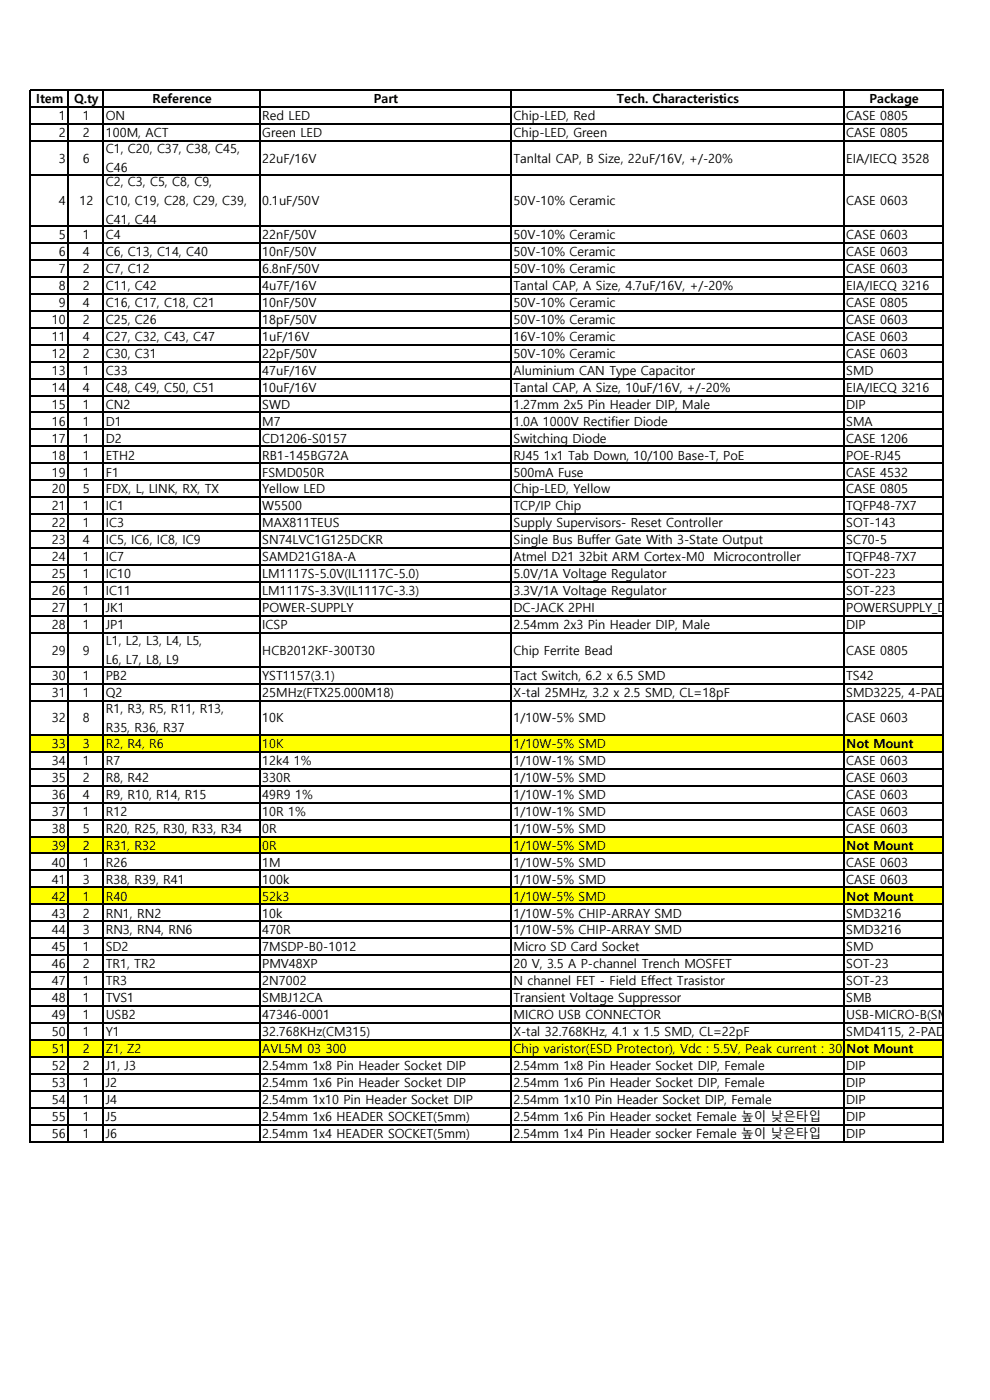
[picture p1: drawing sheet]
<svg xmlns="http://www.w3.org/2000/svg" width="210mm" height="297mm" viewBox="0 0 210 297" stroke-linecap="round" stroke-linejoin="round" font-family="sans-serif">
<defs><g id="words">
<g font-size="2.7">
<text x="7.7" y="21.9">Item</text>
<text x="15.7" y="21.9">Q.ty</text>
<text x="32.3" y="21.9">Reference</text>
<text x="79.3" y="21.9">Part</text>
<text x="130.9" y="21.9">Tech. Characteristics</text>
<text x="184.4" y="21.9">Package</text>
<text x="12.5" y="25.5">1</text>
<text x="12.5" y="29.1">2</text>
<text x="17.6" y="25.5">1</text>
<text x="17.6" y="29.1">2</text>
<text x="22.4" y="25.5">ON</text>
<text x="22.4" y="29.1">100M, ACT</text>
<text x="55.6" y="25.5">Red LED</text>
<text x="55.6" y="29.1">Green LED</text>
<text x="108.9" y="25.5">Chip-LED, Red</text>
<text x="108.9" y="29.1">Chip-LED, Green</text>
<text x="179.5" y="25.5">CASE 0805</text>
<text x="179.5" y="29.1">CASE 0805</text>
<text x="12.5" y="34.5">3</text>
<text x="17.6" y="34.5">6</text>
<text x="22.4" y="32.5">C1, C20, C37, C38, C45,</text>
<text x="55.6" y="34.5">22uF/16V</text>
<text x="108.9" y="34.5">Tanltal CAP, B Size, 22uF/16V, +/-20%</text>
<text x="179.5" y="34.5">EIA/IECQ 3528</text>
<text x="22.4" y="36.6">C46</text>
<text x="22.4" y="39.4">C2, C3, C5, C8, C9,</text>
<text x="12.5" y="43.5">4</text>
<text x="16.9" y="43.5">12</text>
<text x="22.4" y="43.5">C10, C19, C28, C29, C39,</text>
<text x="22.4" y="47.6">C41, C44</text>
<text x="55.6" y="43.5">0.1uF/50V</text>
<text x="108.9" y="43.5">50V-10% Ceramic</text>
<text x="179.5" y="43.5">CASE 0603</text>
<text x="12.5" y="50.7">5</text>
<text x="17.6" y="50.7">1</text>
<text x="22.4" y="50.7">C4</text>
<text x="55.6" y="50.7">22nF/50V</text>
<text x="108.9" y="50.7">50V-10% Ceramic</text>
<text x="179.5" y="50.7">CASE 0603</text>
<text x="12.5" y="54.3">6</text>
<text x="12.5" y="57.9">7</text>
<text x="17.6" y="54.3">4</text>
<text x="17.6" y="57.9">2</text>
<text x="22.4" y="54.3">C6, C13, C14, C40</text>
<text x="22.4" y="57.9">C7, C12</text>
<text x="55.6" y="54.3">10nF/50V</text>
<text x="55.6" y="57.9">6.8nF/50V</text>
<text x="108.9" y="54.3">50V-10% Ceramic</text>
<text x="108.9" y="57.9">50V-10% Ceramic</text>
<text x="179.5" y="54.3">CASE 0603</text>
<text x="179.5" y="57.9">CASE 0603</text>
<text x="12.5" y="61.5">8</text>
<text x="12.5" y="65.1">9</text>
<text x="17.6" y="61.5">2</text>
<text x="17.6" y="65.1">4</text>
<text x="22.4" y="61.5">C11, C42</text>
<text x="22.4" y="65.1">C16, C17, C18, C21</text>
<text x="55.6" y="61.5">4u7F/16V</text>
<text x="55.6" y="65.1">10nF/50V</text>
<text x="108.9" y="61.5">Tantal CAP, A Size, 4.7uF/16V, +/-20%</text>
<text x="108.9" y="65.1">50V-10% Ceramic</text>
<text x="179.5" y="61.5">EIA/IECQ 3216</text>
<text x="179.5" y="65.1">CASE 0805</text>
<text x="11" y="68.7">10</text>
<text x="17.6" y="68.7">2</text>
<text x="22.4" y="68.7">C25, C26</text>
<text x="55.6" y="68.7">18pF/50V</text>
<text x="108.9" y="68.7">50V-10% Ceramic</text>
<text x="179.5" y="68.7">CASE 0603</text>
<text x="11" y="72.3">11</text>
<text x="11" y="75.9">12</text>
<text x="17.6" y="72.3">4</text>
<text x="17.6" y="75.9">2</text>
<text x="22.4" y="72.3">C27, C32, C43, C47</text>
<text x="22.4" y="75.9">C30, C31</text>
<text x="55.6" y="72.3">1uF/16V</text>
<text x="55.6" y="75.9">22pF/50V</text>
<text x="108.9" y="72.3">16V-10% Ceramic</text>
<text x="108.9" y="75.9">50V-10% Ceramic</text>
<text x="179.5" y="72.3">CASE 0603</text>
<text x="179.5" y="75.9">CASE 0603</text>
<text x="11" y="79.5">13</text>
<text x="11" y="83.1">14</text>
<text x="17.6" y="79.5">1</text>
<text x="17.6" y="83.1">4</text>
<text x="22.4" y="79.5">C33</text>
<text x="22.4" y="83.1">C48, C49, C50, C51</text>
<text x="55.6" y="79.5">47uF/16V</text>
<text x="55.6" y="83.1">10uF/16V</text>
<text x="108.9" y="79.5">Aluminium CAN Type Capacitor</text>
<text x="108.9" y="83.1">Tantal CAP, A Size, 10uF/16V, +/-20%</text>
<text x="179.5" y="79.5">SMD</text>
<text x="179.5" y="83.1">EIA/IECQ 3216</text>
<text x="11" y="86.7">15</text>
<text x="17.6" y="86.7">1</text>
<text x="22.4" y="86.7">CN2</text>
<text x="55.6" y="86.7">SWD</text>
<text x="108.9" y="86.7">1.27mm 2x5 Pin Header DIP, Male</text>
<text x="179.5" y="86.7">DIP</text>
<text x="11" y="90.3">16</text>
<text x="11" y="93.9">17</text>
<text x="17.6" y="90.3">1</text>
<text x="17.6" y="93.9">1</text>
<text x="22.4" y="90.3">D1</text>
<text x="22.4" y="93.9">D2</text>
<text x="55.6" y="90.3">M7</text>
<text x="55.6" y="93.9">CD1206-S0157</text>
<text x="108.9" y="90.3">1.0A 1000V Rectifier Diode</text>
<text x="108.9" y="93.9">Switching Diode</text>
<text x="179.5" y="90.3">SMA</text>
<text x="179.5" y="93.9">CASE 1206</text>
<text x="11" y="97.5">18</text>
<text x="11" y="101.1">19</text>
<text x="17.6" y="97.5">1</text>
<text x="17.6" y="101.1">1</text>
<text x="22.4" y="97.5">ETH2</text>
<text x="22.4" y="101.1">F1</text>
<text x="55.6" y="97.5">RB1-145BG72A</text>
<text x="55.6" y="101.1">FSMD050R</text>
<text x="108.9" y="97.5">RJ45 1x1 Tab Down, 10/100 Base-T, PoE</text>
<text x="108.9" y="101.1">500mA Fuse</text>
<text x="179.5" y="97.5">POE-RJ45</text>
<text x="179.5" y="101.1">CASE 4532</text>
<text x="11" y="104.7">20</text>
<text x="17.6" y="104.7">5</text>
<text x="22.4" y="104.7">FDX, L, LINK, RX, TX</text>
<text x="55.6" y="104.7">Yellow LED</text>
<text x="108.9" y="104.7">Chip-LED, Yellow</text>
<text x="179.5" y="104.7">CASE 0805</text>
<text x="11" y="108.3">21</text>
<text x="11" y="111.9">22</text>
<text x="17.6" y="108.3">1</text>
<text x="17.6" y="111.9">1</text>
<text x="22.4" y="108.3">IC1</text>
<text x="22.4" y="111.9">IC3</text>
<text x="55.6" y="108.3">W5500</text>
<text x="55.6" y="111.9">MAX811TEUS</text>
<text x="108.9" y="108.3">TCP/IP Chip</text>
<text x="108.9" y="111.9">Supply Supervisors- Reset Controller</text>
<text x="179.5" y="108.3">TQFP48-7X7</text>
<text x="179.5" y="111.9">SOT-143</text>
<text x="11" y="115.5">23</text>
<text x="11" y="119.1">24</text>
<text x="17.6" y="115.5">4</text>
<text x="17.6" y="119.1">1</text>
<text x="22.4" y="115.5">IC5, IC6, IC8, IC9</text>
<text x="22.4" y="119.1">IC7</text>
<text x="55.6" y="115.5">SN74LVC1G125DCKR</text>
<text x="55.6" y="119.1">SAMD21G18A-A</text>
<text x="108.9" y="115.5">Single Bus Buffer Gate With 3-State Output</text>
<text x="108.9" y="119.1">Atmel D21 32bit ARM Cortex-M0</text>
<text x="151.3" y="119.1">Microcontroller</text>
<text x="179.5" y="115.5">SC70-5</text>
<text x="179.5" y="119.1">TQFP48-7X7</text>
<text x="11" y="122.7">25</text>
<text x="17.6" y="122.7">1</text>
<text x="22.4" y="122.7">IC10</text>
<text x="55.6" y="122.7">LM1117S-5.0V(IL1117C-5.0)</text>
<text x="108.9" y="122.7">5.0V/1A Voltage Regulator</text>
<text x="179.5" y="122.7">SOT-223</text>
<text x="11" y="126.3">26</text>
<text x="11" y="129.9">27</text>
<text x="17.6" y="126.3">1</text>
<text x="17.6" y="129.9">1</text>
<text x="22.4" y="126.3">IC11</text>
<text x="22.4" y="129.9">JK1</text>
<text x="55.6" y="126.3">LM1117S-3.3V(IL1117C-3.3)</text>
<text x="55.6" y="129.9">POWER-SUPPLY</text>
<text x="108.9" y="126.3">3.3V/1A Voltage Regulator</text>
<text x="108.9" y="129.9">DC-JACK 2PHI</text>
<text x="179.5" y="126.3">SOT-223</text>
<text x="179.5" y="129.9">POWERSUPPLY_DC-21MM</text>
<text x="11" y="133.5">28</text>
<text x="17.6" y="133.5">1</text>
<text x="22.4" y="133.5">JP1</text>
<text x="22.4" y="136.8">L1, L2, L3, L4, L5,</text>
<text x="55.6" y="133.5">ICSP</text>
<text x="108.9" y="133.5">2.54mm 2x3 Pin Header DIP, Male</text>
<text x="179.5" y="133.5">DIP</text>
<text x="11" y="138.9">29</text>
<text x="17.6" y="138.9">9</text>
<text x="22.4" y="140.9">L6, L7, L8, L9</text>
<text x="55.6" y="138.9">HCB2012KF-300T30</text>
<text x="108.9" y="138.9">Chip Ferrite Bead</text>
<text x="179.5" y="138.9">CASE 0805</text>
<text x="11" y="144.3">30</text>
<text x="11" y="147.9">31</text>
<text x="17.6" y="144.3">1</text>
<text x="17.6" y="147.9">1</text>
<text x="22.4" y="144.3">PB2</text>
<text x="22.4" y="147.9">Q2</text>
<text x="55.6" y="144.3">YST1157(3.1)</text>
<text x="55.6" y="147.9">25MHz(FTX25.000M18)</text>
<text x="108.9" y="144.3">Tact Switch, 6.2 x 6.5 SMD</text>
<text x="108.9" y="147.9">X-tal 25MHz, 3.2 x 2.5 SMD, CL=18pF</text>
<text x="179.5" y="144.3">TS42</text>
<text x="179.5" y="147.9">SMD3225, 4-PAD</text>
<text x="11" y="153.2">32</text>
<text x="17.6" y="153.2">8</text>
<text x="22.4" y="151.2">R1, R3, R5, R11, R13,</text>
<text x="22.4" y="155.3">R35, R36, R37</text>
<text x="55.6" y="153.2">10K</text>
<text x="108.9" y="153.2">1/10W-5% SMD</text>
<text x="179.5" y="153.2">CASE 0603</text>
<text x="11" y="158.7">33</text>
<text x="17.6" y="158.7">3</text>
<text x="22.4" y="158.7">R2, R4, R6</text>
<text x="55.6" y="158.7">10K</text>
<text x="108.9" y="158.7">1/10W-5% SMD</text>
<text x="179.5" y="158.7">Not Mount</text>
<text x="11" y="162.3">34</text>
<text x="11" y="165.9">35</text>
<text x="17.6" y="162.3">1</text>
<text x="17.6" y="165.9">2</text>
<text x="22.4" y="162.3">R7</text>
<text x="22.4" y="165.9">R8, R42</text>
<text x="55.6" y="162.3">12k4 1%</text>
<text x="55.6" y="165.9">330R</text>
<text x="108.9" y="162.3">1/10W-1% SMD</text>
<text x="108.9" y="165.9">1/10W-5% SMD</text>
<text x="179.5" y="162.3">CASE 0603</text>
<text x="179.5" y="165.9">CASE 0603</text>
<text x="11" y="169.5">36</text>
<text x="11" y="173.1">37</text>
<text x="17.6" y="169.5">4</text>
<text x="17.6" y="173.1">1</text>
<text x="22.4" y="169.5">R9, R10, R14, R15</text>
<text x="22.4" y="173.1">R12</text>
<text x="55.6" y="169.5">49R9 1%</text>
<text x="55.6" y="173.1">10R 1%</text>
<text x="108.9" y="169.5">1/10W-1% SMD</text>
<text x="108.9" y="173.1">1/10W-1% SMD</text>
<text x="179.5" y="169.5">CASE 0603</text>
<text x="179.5" y="173.1">CASE 0603</text>
<text x="11" y="176.7">38</text>
<text x="17.6" y="176.7">5</text>
<text x="22.4" y="176.7">R20, R25, R30, R33, R34</text>
<text x="55.6" y="176.7">0R</text>
<text x="108.9" y="176.7">1/10W-5% SMD</text>
<text x="179.5" y="176.7">CASE 0603</text>
<text x="11" y="180.3">39</text>
<text x="11" y="183.9">40</text>
<text x="17.6" y="180.3">2</text>
<text x="17.6" y="183.9">1</text>
<text x="22.4" y="180.3">R31, R32</text>
<text x="22.4" y="183.9">R26</text>
<text x="55.6" y="180.3">0R</text>
<text x="55.6" y="183.9">1M</text>
<text x="108.9" y="180.3">1/10W-5% SMD</text>
<text x="108.9" y="183.9">1/10W-5% SMD</text>
<text x="179.5" y="183.9">CASE 0603</text>
<text x="179.5" y="180.3">Not Mount</text>
<text x="11" y="187.5">41</text>
<text x="11" y="191.1">42</text>
<text x="17.6" y="187.5">3</text>
<text x="17.6" y="191.1">1</text>
<text x="22.4" y="187.5">R38, R39, R41</text>
<text x="22.4" y="191.1">R40</text>
<text x="55.6" y="187.5">100k</text>
<text x="55.6" y="191.1">52k3</text>
<text x="108.9" y="187.5">1/10W-5% SMD</text>
<text x="108.9" y="191.1">1/10W-5% SMD</text>
<text x="179.5" y="187.5">CASE 0603</text>
<text x="179.5" y="191.1">Not Mount</text>
<text x="11" y="194.6">43</text>
<text x="17.6" y="194.6">2</text>
<text x="22.4" y="194.6">RN1, RN2</text>
<text x="55.6" y="194.6">10k</text>
<text x="108.9" y="194.6">1/10W-5% CHIP-ARRAY SMD</text>
<text x="179.5" y="194.6">SMD3216</text>
<text x="11" y="198.2">44</text>
<text x="11" y="201.8">45</text>
<text x="17.6" y="198.2">3</text>
<text x="17.6" y="201.8">1</text>
<text x="22.4" y="198.2">RN3, RN4, RN6</text>
<text x="22.4" y="201.8">SD2</text>
<text x="55.6" y="198.2">470R</text>
<text x="55.6" y="201.8">7MSDP-B0-1012</text>
<text x="108.9" y="198.2">1/10W-5% CHIP-ARRAY SMD</text>
<text x="108.9" y="201.8">Micro SD Card Socket</text>
<text x="179.5" y="198.2">SMD3216</text>
<text x="179.5" y="201.8">SMD</text>
<text x="11" y="205.4">46</text>
<text x="11" y="209">47</text>
<text x="17.6" y="205.4">2</text>
<text x="17.6" y="209">1</text>
<text x="22.4" y="205.4">TR1, TR2</text>
<text x="22.4" y="209">TR3</text>
<text x="55.6" y="205.4">PMV48XP</text>
<text x="55.6" y="209">2N7002</text>
<text x="108.9" y="205.4">20 V, 3.5 A P-channel Trench MOSFET</text>
<text x="108.9" y="209">N channel FET - Field Effect Trasistor</text>
<text x="179.5" y="205.4">SOT-23</text>
<text x="179.5" y="209">SOT-23</text>
<text x="11" y="212.6">48</text>
<text x="17.6" y="212.6">1</text>
<text x="22.4" y="212.6">TVS1</text>
<text x="55.6" y="212.6">SMBJ12CA</text>
<text x="108.9" y="212.6">Transient Voltage Suppressor</text>
<text x="179.5" y="212.6">SMB</text>
<text x="11" y="216.2">49</text>
<text x="11" y="219.8">50</text>
<text x="17.6" y="216.2">1</text>
<text x="17.6" y="219.8">1</text>
<text x="22.4" y="216.2">USB2</text>
<text x="22.4" y="219.8">Y1</text>
<text x="55.6" y="216.2">47346-0001</text>
<text x="55.6" y="219.8">32.768KHz(CM315)</text>
<text x="108.9" y="216.2">MICRO USB CONNECTOR</text>
<text x="108.9" y="219.8">X-tal 32.768KHz, 4.1 x 1.5 SMD, CL=22pF</text>
<text x="179.5" y="216.2">USB-MICRO-B(SMD)</text>
<text x="179.5" y="219.8">SMD4115, 2-PAD</text>
<text x="11" y="223.4">51</text>
<text x="11" y="227">52</text>
<text x="17.6" y="223.4">2</text>
<text x="17.6" y="227">2</text>
<text x="22.4" y="223.4">Z1, Z2</text>
<text x="22.4" y="227">J1, J3</text>
<text x="55.6" y="223.4">AVL5M 03 300</text>
<text x="55.6" y="227">2.54mm 1x8 Pin Header Socket DIP</text>
<text x="108.9" y="223.4">Chip varistor(ESD Protector), Vdc : 5.5V, Peak current : 30ANot Mount</text>
<text x="108.9" y="227">2.54mm 1x8 Pin Header Socket DIP, Female</text>
<text x="179.5" y="227">DIP</text>
<text x="11" y="230.6">53</text>
<text x="17.6" y="230.6">1</text>
<text x="22.4" y="230.6">J2</text>
<text x="55.6" y="230.6">2.54mm 1x6 Pin Header Socket DIP</text>
<text x="108.9" y="230.6">2.54mm 1x6 Pin Header Socket DIP, Female</text>
<text x="179.5" y="230.6">DIP</text>
<text x="11" y="234.2">54</text>
<text x="11" y="237.8">55</text>
<text x="17.6" y="234.2">1</text>
<text x="17.6" y="237.8">1</text>
<text x="22.4" y="234.2">J4</text>
<text x="22.4" y="237.8">J5</text>
<text x="55.6" y="234.2">2.54mm 1x10 Pin Header Socket DIP</text>
<text x="55.6" y="237.8">2.54mm 1x6 HEADER SOCKET(5mm)</text>
<text x="108.9" y="234.2">2.54mm 1x10 Pin Header Socket DIP, Female</text>
<text x="108.9" y="237.8">2.54mm 1x6 Pin Header socket Female 높이 낮은타입</text>
<text x="179.5" y="234.2">DIP</text>
<text x="179.5" y="237.8">DIP</text>
<text x="11" y="241.4">56</text>
<text x="17.6" y="241.4">1</text>
<text x="22.4" y="241.4">J6</text>
<text x="55.6" y="241.4">2.54mm 1x4 HEADER SOCKET(5mm)</text>
<text x="108.9" y="241.4">2.54mm 1x4 Pin Header socker Female 높이 낮은타입</text>
<text x="179.5" y="241.4">DIP</text>
</g>
</g></defs>
<path d="M6.6 155.9h193.6v3.6h-193.6z" fill="#ff0"/>
<path d="M6.6 159.5h193.6v18h-193.6z" fill="#fff"/>
<path d="M6.6 177.5h193.6v3.6h-193.6z" fill="#ff0"/>
<path d="M6.6 181.1h193.6v7.2h-193.6z" fill="#fff"/>
<path d="M6.6 188.3h193.6v3.6h-193.6z" fill="#ff0"/>
<path d="M6.6 191.9h193.6v28.8h-193.6z" fill="#fff"/>
<path d="M6.6 220.6h193.6v3.7h-193.6z" fill="#ff0"/>
<path d="M6.6 224.2h193.6v18.1h-193.6z" fill="#fff"/>
<g fill="none" stroke="#000" stroke-width=".25">
<path d="M6.4 19v223.4M6.6 19.1h193.6M14.5 19.3v223.1M21.9 19.3v223.1M55.1 19.3v223.1M108.4 19.3v223.1M179 19.3v223.1M200.1 19.3v223.1M6.6 22.7h193.6M6.6 26.3h193.6M6.6 29.9h193.6M6.6 37.1h193.6"/>
<path d="M6.6 47.9h193.6M6.6 51.5h193.6M6.6 55.1h193.6M6.6 58.7h193.6M6.6 62.3h193.6M6.6 65.9h193.6M6.6 69.5h193.6M6.6 73.1h193.6M6.6 76.7h193.6M6.6 80.3h193.6M6.6 83.9h193.6M6.6 87.5h193.6"/>
<path d="M6.6 91.1h193.6M6.6 94.7h193.6M6.6 98.3h193.6M6.6 101.9h193.6M6.6 105.5h193.6M6.6 109.1h193.6M6.6 112.7h193.6M6.6 116.3h193.6M6.6 119.9h193.6M6.6 123.5h193.6M6.6 127.1h193.6M6.6 130.7h193.6"/>
<path d="M6.6 134.3h193.6M6.6 141.5h193.6M6.6 145.1h193.6M6.6 148.7h193.6M6.6 155.9h193.6M6.6 159.5h193.6M6.6 163.1h193.6M6.6 166.7h193.6M6.6 170.3h193.6M6.6 173.9h193.6M6.6 177.5h193.6M6.6 181.1h193.6"/>
<path d="M6.6 184.7h193.6M6.6 188.3h193.6M6.6 191.9h193.6M6.6 195.5h193.6M6.6 199.1h193.6M6.6 202.6h193.6M6.6 206.2h193.6M6.6 209.8h193.6M6.6 213.4h193.6M6.6 217h193.6M6.6 220.6h193.6M6.6 224.2h193.6"/>
<path d="M6.6 227.8h193.6M6.6 231.4h193.6M6.6 235h193.6M6.6 238.6h193.6M6.6 242.2h193.6"/>
</g>
<use href="#words"/>
</svg>
